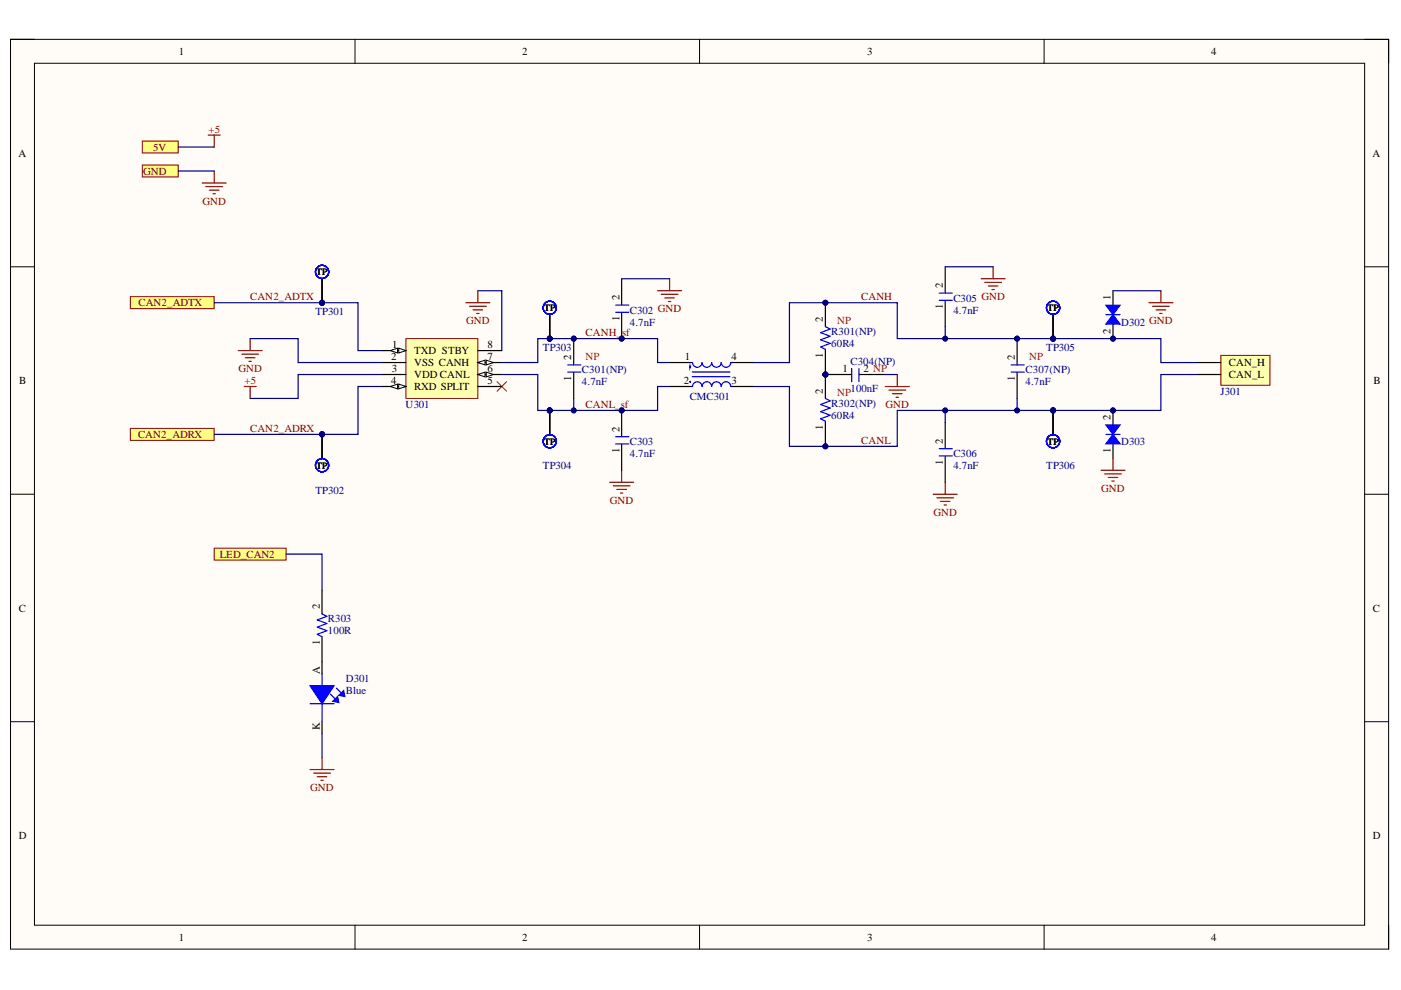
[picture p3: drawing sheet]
<svg xmlns="http://www.w3.org/2000/svg" width="297mm" height="210mm" viewBox="0 0 297 210" stroke-linecap="round" stroke-linejoin="round" font-family="sans-serif">
<defs><g id="words">
<g font-size="2.3">
<text x="37.9" y="11.7">1</text>
<text x="110.7" y="11.7">2</text>
<text x="183.9" y="11.7">3</text>
<text x="256.8" y="11.7">4</text>
<text x="3.9" y="33.3">A</text>
<text x="291" y="33.3">A</text>
<text x="131.3" y="63.6" transform="rotate(-90 131.3 63.6)">2</text>
<text x="199.9" y="65.6" transform="rotate(-90 199.9 65.6)">1</text>
<text x="199.9" y="61.1" transform="rotate(-90 199.9 61.1)">2</text>
<text x="235.4" y="63.6" transform="rotate(-90 235.4 63.6)">1</text>
<text x="131.3" y="68.1" transform="rotate(-90 131.3 68.1)">1</text>
<text x="174.5" y="68.3" transform="rotate(-90 174.5 68.3)">2</text>
<text x="235.4" y="70.9" transform="rotate(-90 235.4 70.9)">2</text>
<text x="83" y="76.4">2</text>
<text x="83.1" y="73.8">1</text>
<text x="87.8" y="75.1">TXD STBY</text>
<text x="87.8" y="77.6">VSS CANH</text>
<text x="103.3" y="76.4">7</text>
<text x="103.3" y="73.8">8</text>
<text x="121.1" y="76.4" transform="rotate(-90 121.1 76.4)">2</text>
<text x="145.2" y="76.4">1</text>
<text x="155.1" y="76.4">4</text>
<text x="174.5" y="75.9" transform="rotate(-90 174.5 75.9)">1</text>
<text x="215.1" y="76.4" transform="rotate(-90 215.1 76.4)">2</text>
<text x="260.6" y="77.6">CAN_H</text>
<text x="4.1" y="81.4">B</text>
<text x="83" y="81.4">4</text>
<text x="83" y="78.9">3</text>
<text x="87.8" y="80.2">VDD CANL</text>
<text x="87.8" y="82.7">RXD SPLIT</text>
<text x="103.3" y="81.4">5</text>
<text x="103.3" y="78.9">6</text>
<text x="121.1" y="80.8" transform="rotate(-90 121.1 80.8)">1</text>
<text x="145" y="81.4">2</text>
<text x="155.1" y="81.4">3</text>
<text x="174.5" y="83.5" transform="rotate(-90 174.5 83.5)">2</text>
<text x="178.6" y="78.9">1</text>
<text x="183.1" y="78.9">2 NP</text>
<text x="215.1" y="80.8" transform="rotate(-90 215.1 80.8)">1</text>
<text x="260.6" y="80.2">CAN_L</text>
<text x="291.2" y="81.4">B</text>
<text x="235.4" y="89" transform="rotate(-90 235.4 89)">2</text>
<text x="131.3" y="91.6" transform="rotate(-90 131.3 91.6)">2</text>
<text x="174.5" y="91.2" transform="rotate(-90 174.5 91.2)">1</text>
<text x="199.9" y="94.1" transform="rotate(-90 199.9 94.1)">2</text>
<text x="131.3" y="96.1" transform="rotate(-90 131.3 96.1)">1</text>
<text x="199.9" y="98.6" transform="rotate(-90 199.9 98.6)">1</text>
<text x="235.4" y="96.1" transform="rotate(-90 235.4 96.1)">1</text>
<text x="4" y="129.7">C</text>
<text x="67.8" y="129.2" transform="rotate(-90 67.8 129.2)">2</text>
<text x="291.1" y="129.7">C</text>
<text x="67.8" y="136.9" transform="rotate(-90 67.8 136.9)">1</text>
<text x="67.8" y="142.9" transform="rotate(-90 67.8 142.9)">A</text>
<text x="67.8" y="154.7" transform="rotate(-90 67.8 154.7)">K</text>
<text x="4" y="177.9">D</text>
<text x="291.1" y="177.9">D</text>
<text x="37.9" y="199.5">1</text>
<text x="110.7" y="199.5">2</text>
<text x="183.9" y="199.5">3</text>
<text x="256.8" y="199.5">4</text>
</g>
<g font-size="2.3" fill="#800000">
<text x="44.2" y="28.1">+5</text>
<text x="32.5" y="32">5V</text>
<text x="30.4" y="37.1">GND</text>
<text x="43" y="43.4">GND</text>
<text x="29.3" y="65">CAN2_ADTX</text>
<text x="53" y="63.7">CAN2_ADTX</text>
<text x="182.6" y="63.7">CANH</text>
<text x="98.9" y="68.8">GND</text>
<text x="124.2" y="71.3">CANH_</text>
<text x="131.9" y="71.3">sf</text>
<text x="50.6" y="78.9">GND</text>
<text x="51.8" y="81.4">+5</text>
<text x="124.2" y="86.5">CANL_sf</text>
<text x="187.7" y="86.5">GND</text>
<text x="29.3" y="92.9">CAN2_ADRX</text>
<text x="53" y="91.7">CAN2_ADRX</text>
<text x="182.6" y="94.2">CANL</text>
<text x="129.3" y="106.9">GND</text>
<text x="233.5" y="104.3">GND</text>
<text x="197.9" y="109.4">GND</text>
<text x="46.6" y="118.3">LED_CAN2</text>
<text x="65.8" y="167.8">GND</text>
</g>
<g font-size="2.3" fill="#000080">
<text x="202.1" y="63.9">C305 GND</text>
<text x="66.9" y="66.7">TP301</text>
<text x="133.5" y="69">4.7nF</text>
<text x="133.5" y="66.5">C302 GND</text>
<text x="176.2" y="71">R301(NP)</text>
<text x="202.1" y="66.5">4.7nF</text>
<text x="237.7" y="69.1">D302 GND</text>
<text x="115.1" y="74.3">TP303</text>
<text x="176.2" y="73.6">60R4</text>
<text x="180.3" y="77.4">C304(NP)</text>
<text x="221.8" y="74.3">TP305</text>
<text x="123.4" y="81.7">4.7nF</text>
<text x="123.4" y="79.2">C301(NP)</text>
<text x="180.3" y="83.2">100nF</text>
<text x="217.4" y="81.7">4.7nF</text>
<text x="217.4" y="79.2">C307(NP)</text>
<text x="258.8" y="83.7">J301</text>
<text x="86" y="86.5">U301</text>
<text x="146.2" y="84.7">CMC301</text>
<text x="176.2" y="88.9">60R4</text>
<text x="176.2" y="86.3">R302(NP)</text>
<text x="133.5" y="94.4">C303</text>
<text x="237.7" y="94.4">D303</text>
<text x="115.1" y="99.5">TP304</text>
<text x="133.5" y="97">4.7nF</text>
<text x="202.1" y="99.5">4.7nF</text>
<text x="202.1" y="97">C306</text>
<text x="221.8" y="99.5">TP306</text>
<text x="66.9" y="104.7">TP302</text>
<text x="69.5" y="132">R303</text>
<text x="69.5" y="134.5">100R</text>
<text x="73.3" y="147.2">Blue</text>
<text x="73.3" y="144.6">D301</text>
</g>
<g font-size="2.3" fill="#f00">
<text x="177.5" y="68.8">NP</text>
<text x="124.2" y="76.4">NP</text>
<text x="218.2" y="76.4">NP</text>
<text x="177.5" y="84">NP</text>
</g>
<g font-size="2">
<text x="67.1" y="58.4">TP</text>
<text x="115.4" y="66">TP</text>
<text x="222.1" y="66">TP</text>
<text x="115.4" y="94.3">TP</text>
<text x="222.1" y="94.3">TP</text>
<text x="67.1" y="99.3">TP</text>
</g>
</g></defs>
<path d="M2.2 8.3h292.2v192.9h-292.2z" fill-rule="evenodd" fill="#fffcf8"/>
<path d="M2.2 8.3h292.2v192.9h-292.2z" fill="none" stroke="#000" stroke-width=".21"/>
<path d="M7.3 13.4h282v182.8h-282z" fill-rule="evenodd" fill="#fffcf8"/>
<g fill="none" stroke="#000" stroke-width=".21">
<path d="M2.2 8.3h5.1M7.3 13.4h282v182.8h-282zM75.3 8.3v5.1M148.3 8.3v5.1M221.4 8.3v5.1M289.3 8.3h5.1v5.1M2.2 56.6h5.1M289.3 56.6h5.1M2.2 104.8h5.1M289.3 104.8h5.1M2.2 153h5.1M289.3 153h5.1"/>
<path d="M75.3 196.2v5M148.3 196.2v5M221.4 196.2v5M294.4 196.2v5"/>
</g>
<path d="M105.4 80.9l2 2.1M107.4 80.9l-2 2.1" fill="none" stroke="#f00" stroke-width=".21"/>
<g fill="none" stroke="#800000" stroke-width=".25">
<path d="M142 59.1v2.5M208 59.1h5.1M208.8 59.9h3.5M210.6 56.6v2.5M50.5 74.3h5.1M51.3 75.1h3.5M52 75.9h2.1M52.8 76.6h.5M53 71.8v2.5M98.8 64.2h5.1M99.5 64.9h3.6M100.3 65.7h2"/>
<path d="M101.1 66.5h.5M101.3 61.6v2.6M139.4 61.6h5.1M140.2 62.4h3.5M140.9 63.2h2.1M141.7 63.9h.5M190.2 79.4v2.6M209.5 60.6h2.1M210.3 61.4h.5M51.8 81.9h2.5M53 81.9v2.6M131.8 99.7v2.5"/>
<path d="M187.7 82h5.1M188.5 82.7h3.5M189.2 83.5h2.1M190 84.2h.5M129.3 102.2h5M130 103h3.6M130.8 103.8h2M131.5 104.5h.6M197.9 104.8h5M198.6 105.6h3.6M199.4 106.3h2M200.1 107.1h.6"/>
<path d="M200.4 102.2v2.6M65.7 163.2h5.1M66.5 163.9h3.6M67.3 164.7h2M68 165.4h.5M68.3 160.6v2.6"/>
</g>
<path d="M68.3 140.3v2.6M68.3 153v2.5" fill="none" stroke="#000" stroke-width=".25"/>
<path d="M65.7 149.2h5.1M68.3 142.9v2.5M68.3 147.9v5.1" fill="none" stroke="#00f" stroke-width=".25"/>
<path d="M65.7 145.4h5.1l-2.5 3.8z" fill="#00f"/>
<path d="M65.7 145.4h5.1l-2.5 3.8zM70.1 147.2l1.5 1.5" fill="none" stroke="#00f" stroke-width=".25"/>
<path d="M70.6 148.7l1-1 .2 1.2z" fill="#00f"/>
<path d="M70.6 148.7l1-1 .2 1.2zM71.3 145.9l1.6 1.5" fill="none" stroke="#00f" stroke-width=".25"/>
<path d="M71.8 147.4l1.1-1 .2 1.3z" fill="#00f"/>
<path d="M68.3 130.2l1 .5-2 .7 2 .8-2 .8 2 .7-2 .8 1 .5M71.8 147.4l1.1-1 .2 1.3z" fill="none" stroke="#00f" stroke-width=".25"/>
<path d="M68.3 125.1v5.1M68.3 135v5.3" fill="none" stroke="#000" stroke-width=".25"/>
<circle cx="175" cy="79.4" r=".51" fill="#000080"/>
<circle cx="175" cy="79.4" r=".51" fill="none" stroke="#000080" stroke-width=".21"/>
<path d="M175 79.4h5.5" fill="none" stroke="#000" stroke-width=".25"/>
<circle cx="175" cy="79.4" r=".51" fill="#000080"/>
<circle cx="175" cy="79.4" r=".51" fill="none" stroke="#000080" stroke-width=".21"/>
<path d="M182.2 79.4h5.5" fill="none" stroke="#000" stroke-width=".25"/>
<path d="M180.6 78.1v2.8M182.1 78.1v2.8" fill="none" stroke="#00f" stroke-width=".25"/>
<circle cx="175" cy="94.6" r=".51" fill="#000080"/>
<circle cx="175" cy="94.6" r=".51" fill="none" stroke="#000080" stroke-width=".21"/>
<circle cx="175" cy="79.4" r=".51" fill="#000080"/>
<circle cx="175" cy="79.4" r=".51" fill="none" stroke="#000080" stroke-width=".21"/>
<path d="M175 89.3v5.3" fill="none" stroke="#000" stroke-width=".25"/>
<circle cx="175" cy="94.6" r=".51" fill="#000080"/>
<circle cx="175" cy="94.6" r=".51" fill="none" stroke="#000080" stroke-width=".21"/>
<path d="M175 79.4v5.1" fill="none" stroke="#000" stroke-width=".25"/>
<circle cx="175" cy="79.4" r=".51" fill="#000080"/>
<circle cx="175" cy="79.4" r=".51" fill="none" stroke="#000080" stroke-width=".21"/>
<path d="M175 84.5l1 .5-2 .8 2 .7-2 .8 2 .7-2 .8 1 .5" fill="none" stroke="#00f" stroke-width=".25"/>
<circle cx="175" cy="79.4" r=".51" fill="#000080"/>
<circle cx="175" cy="79.4" r=".51" fill="none" stroke="#000080" stroke-width=".21"/>
<circle cx="175" cy="64.2" r=".51" fill="#000080"/>
<circle cx="175" cy="64.2" r=".51" fill="none" stroke="#000080" stroke-width=".21"/>
<path d="M175 74.1v5.3" fill="none" stroke="#000" stroke-width=".25"/>
<circle cx="175" cy="79.4" r=".51" fill="#000080"/>
<circle cx="175" cy="79.4" r=".51" fill="none" stroke="#000080" stroke-width=".21"/>
<path d="M175 64.2v5.1" fill="none" stroke="#000" stroke-width=".25"/>
<circle cx="175" cy="64.2" r=".51" fill="#000080"/>
<circle cx="175" cy="64.2" r=".51" fill="none" stroke="#000080" stroke-width=".21"/>
<path d="M175 69.3l1 .5-2 .7 2 .8-2 .7 2 .8-2 .8 1 .5" fill="none" stroke="#00f" stroke-width=".25"/>
<circle cx="131.8" cy="87" r=".51" fill="#000080"/>
<circle cx="131.8" cy="87" r=".51" fill="none" stroke="#000080" stroke-width=".21"/>
<path d="M131.8 87v5.6M131.8 94.2v5.5" fill="none" stroke="#000" stroke-width=".25"/>
<circle cx="131.8" cy="87" r=".51" fill="#000080"/>
<circle cx="131.8" cy="87" r=".51" fill="none" stroke="#000080" stroke-width=".21"/>
<path d="M130.5 94.1h2.8M130.5 92.6h2.8" fill="none" stroke="#00f" stroke-width=".25"/>
<circle cx="121.6" cy="71.8" r=".51" fill="#000080"/>
<circle cx="121.6" cy="71.8" r=".51" fill="none" stroke="#000080" stroke-width=".21"/>
<path d="M121.6 71.8v5.5M121.6 78.9v5.6" fill="none" stroke="#000" stroke-width=".25"/>
<circle cx="121.6" cy="71.8" r=".51" fill="#000080"/>
<circle cx="121.6" cy="71.8" r=".51" fill="none" stroke="#000080" stroke-width=".21"/>
<path d="M120.4 78.9h2.8M120.4 77.4h2.8" fill="none" stroke="#00f" stroke-width=".25"/>
<circle cx="131.8" cy="71.8" r=".51" fill="#000080"/>
<circle cx="131.8" cy="71.8" r=".51" fill="none" stroke="#000080" stroke-width=".21"/>
<path d="M131.8 66.3v5.5" fill="none" stroke="#000" stroke-width=".25"/>
<circle cx="131.8" cy="71.8" r=".51" fill="#000080"/>
<circle cx="131.8" cy="71.8" r=".51" fill="none" stroke="#000080" stroke-width=".21"/>
<path d="M131.8 59.1v5.5M200.4 56.6v5.5M200.4 63.7v5.6M200.4 89.6v5.5M200.4 96.7v5.5" fill="none" stroke="#000" stroke-width=".25"/>
<path d="M130.5 66.2h2.8M130.5 64.7h2.8M199.1 63.7h2.8M199.1 62.2h2.8M199.1 96.7h2.8M199.1 95.1h2.8" fill="none" stroke="#00f" stroke-width=".25"/>
<path d="M258.8 75.4h10.5v6.3h-10.5z" fill-rule="evenodd" fill="#ffffb0"/>
<path d="M258.8 75.4h10.5v6.3h-10.5z" fill="none" stroke="#800000" stroke-width=".21"/>
<path d="M142 76.9h4.8M154.9 76.9h4.8M253.8 79.4h5M253.8 76.9h5M142 81.9h4.8M154.9 81.9h4.8" fill="none" stroke="#000" stroke-width=".25"/>
<g fill="none" stroke="#00f" stroke-width=".25">
<path d="M146.3 77.8l.1 .1zM146.8 79.9h8M146.8 78.9h8M148.8 76.9a1 1 0 0 1-1 1 1 1 0 0 1-1-1M150.9 76.9a1 1 0 0 1-1 1 1 1 0 0 1-1-1M154.9 76.9a1.02 1.02 0 0 1-1 1 1.02 1.02 0 0 1-1-1 1 1 0 0 1-1 1 1 1 0 0 1-1-1M146.3 80.9l.1 .1zM148.8 81.9a1 1 0 0 0-1-1 1 1 0 0 0-1 1.1M150.9 81.9a1 1 0 0 0-1-1 1 1 0 0 0-1 1.1M154.9 81.9a1 1 0 0 0-1-1 1 1 0 0 0-1 1.1 1.01 1.01 0 0 0-1-1.1 1.01 1.01 0 0 0-1 1.1"/>
<circle cx="146.3" cy="77.9" r=".06"/>
</g>
<path d="M86.1 71.8h15.2v12.7h-15.2z" fill-rule="evenodd" fill="#ffffb0"/>
<path d="M86.1 71.8h15.2v12.7h-15.2z" fill="none" stroke="#800000" stroke-width=".21"/>
<path d="M81 74.3h5.1" fill="none" stroke="#000" stroke-width=".25"/>
<path d="M84.5 73.8l1.6 .5-1.6 .5z" fill="#f8fcff"/>
<path d="M84.5 73.8l1.6 .5-1.6 .5z" fill="none" stroke="#000" stroke-width=".21"/>
<path d="M82.8 74.3l1.5-.5v1z" fill="#f8fcff"/>
<path d="M82.8 74.3l1.5-.5v1z" fill="none" stroke="#000" stroke-width=".21"/>
<path d="M81 76.9h5.1M81 79.4h5.1M81 81.9h5.1" fill="none" stroke="#000" stroke-width=".25"/>
<path d="M84.5 81.4l1.6 .5-1.6 .6z" fill="#f8fcff"/>
<path d="M84.5 81.4l1.6 .5-1.6 .6z" fill="none" stroke="#000" stroke-width=".21"/>
<path d="M82.8 81.9l1.5-.5v1.1z" fill="#f8fcff"/>
<path d="M82.8 81.9l1.5-.5v1.1z" fill="none" stroke="#000" stroke-width=".21"/>
<path d="M101.3 79.4h5.1M101.3 81.9h5.1" fill="none" stroke="#000" stroke-width=".25"/>
<path d="M101.3 79.4l1.5-.5v1z" fill="#f8fcff"/>
<path d="M101.3 79.4l1.5-.5v1z" fill="none" stroke="#000" stroke-width=".21"/>
<path d="M103.1 78.9l1.5 .5-1.5 .5z" fill="#f8fcff"/>
<path d="M103.1 78.9l1.5 .5-1.5 .5z" fill="none" stroke="#000" stroke-width=".21"/>
<path d="M101.3 76.9h5.1" fill="none" stroke="#000" stroke-width=".25"/>
<path d="M101.3 76.9l1.5-.5v1z" fill="#f8fcff"/>
<path d="M101.3 76.9l1.5-.5v1z" fill="none" stroke="#000" stroke-width=".21"/>
<path d="M103.1 76.4l1.5 .5-1.5 .5z" fill="#f8fcff"/>
<path d="M103.1 76.4l1.5 .5-1.5 .5z" fill="none" stroke="#000" stroke-width=".21"/>
<path d="M101.3 74.3h5.1" fill="none" stroke="#000" stroke-width=".25"/>
<circle cx="223.3" cy="71.8" r=".51" fill="#000080"/>
<circle cx="223.3" cy="71.8" r=".51" fill="none" stroke="#000080" stroke-width=".21"/>
<circle cx="223.3" cy="71.8" r=".51" fill="#000080"/>
<circle cx="223.3" cy="71.8" r=".51" fill="none" stroke="#000080" stroke-width=".21"/>
<circle cx="223.3" cy="71.8" r=".51" fill="#000080"/>
<circle cx="223.3" cy="71.8" r=".51" fill="none" stroke="#000080" stroke-width=".21"/>
<path d="M223.3 66.7v5.1" fill="none" stroke="#000" stroke-width=".25"/>
<circle cx="223.3" cy="71.8" r=".51" fill="#000080"/>
<circle cx="223.3" cy="71.8" r=".51" fill="none" stroke="#000080" stroke-width=".21"/>
<circle cx="223.3" cy="65.3" r="1.4" fill="none" stroke="#00f" stroke-width=".25"/>
<path d="M223.3 66.7v5.1" fill="none" stroke="#000" stroke-width=".25"/>
<circle cx="223.3" cy="71.8" r=".51" fill="#000080"/>
<circle cx="223.3" cy="71.8" r=".51" fill="none" stroke="#000080" stroke-width=".21"/>
<circle cx="223.3" cy="65.3" r="1.4" fill="none" stroke="#00f" stroke-width=".25"/>
<path d="M223.3 66.7v5.1" fill="none" stroke="#000" stroke-width=".25"/>
<circle cx="223.3" cy="71.8" r=".51" fill="#000080"/>
<circle cx="223.3" cy="71.8" r=".51" fill="none" stroke="#000080" stroke-width=".21"/>
<circle cx="223.3" cy="65.3" r="1.4" fill="none" stroke="#00f" stroke-width=".25"/>
<circle cx="223.3" cy="87" r=".51" fill="#000080"/>
<circle cx="223.3" cy="87" r=".51" fill="none" stroke="#000080" stroke-width=".21"/>
<circle cx="223.3" cy="87" r=".51" fill="#000080"/>
<circle cx="223.3" cy="87" r=".51" fill="none" stroke="#000080" stroke-width=".21"/>
<circle cx="223.3" cy="87" r=".51" fill="#000080"/>
<circle cx="223.3" cy="87" r=".51" fill="none" stroke="#000080" stroke-width=".21"/>
<path d="M223.3 87v5.1" fill="none" stroke="#000" stroke-width=".25"/>
<circle cx="223.3" cy="87" r=".51" fill="#000080"/>
<circle cx="223.3" cy="87" r=".51" fill="none" stroke="#000080" stroke-width=".21"/>
<circle cx="223.3" cy="93.6" r="1.4" fill="none" stroke="#00f" stroke-width=".25"/>
<path d="M223.3 87v5.1" fill="none" stroke="#000" stroke-width=".25"/>
<circle cx="223.3" cy="87" r=".51" fill="#000080"/>
<circle cx="223.3" cy="87" r=".51" fill="none" stroke="#000080" stroke-width=".21"/>
<circle cx="223.3" cy="93.6" r="1.4" fill="none" stroke="#00f" stroke-width=".25"/>
<path d="M223.3 87v5.1" fill="none" stroke="#000" stroke-width=".25"/>
<circle cx="223.3" cy="87" r=".51" fill="#000080"/>
<circle cx="223.3" cy="87" r=".51" fill="none" stroke="#000080" stroke-width=".21"/>
<circle cx="223.3" cy="93.6" r="1.4" fill="none" stroke="#00f" stroke-width=".25"/>
<circle cx="68.3" cy="64.2" r=".51" fill="#000080"/>
<circle cx="68.3" cy="64.2" r=".51" fill="none" stroke="#000080" stroke-width=".21"/>
<circle cx="68.3" cy="64.2" r=".51" fill="#000080"/>
<circle cx="68.3" cy="64.2" r=".51" fill="none" stroke="#000080" stroke-width=".21"/>
<circle cx="68.3" cy="64.2" r=".51" fill="#000080"/>
<circle cx="68.3" cy="64.2" r=".51" fill="none" stroke="#000080" stroke-width=".21"/>
<path d="M68.3 59.1v5.1" fill="none" stroke="#000" stroke-width=".25"/>
<circle cx="68.3" cy="64.2" r=".51" fill="#000080"/>
<circle cx="68.3" cy="64.2" r=".51" fill="none" stroke="#000080" stroke-width=".21"/>
<circle cx="68.3" cy="57.6" r="1.4" fill="none" stroke="#00f" stroke-width=".25"/>
<path d="M68.3 59.1v5.1" fill="none" stroke="#000" stroke-width=".25"/>
<circle cx="68.3" cy="64.2" r=".51" fill="#000080"/>
<circle cx="68.3" cy="64.2" r=".51" fill="none" stroke="#000080" stroke-width=".21"/>
<circle cx="68.3" cy="57.6" r="1.4" fill="none" stroke="#00f" stroke-width=".25"/>
<path d="M68.3 59.1v5.1" fill="none" stroke="#000" stroke-width=".25"/>
<circle cx="68.3" cy="64.2" r=".51" fill="#000080"/>
<circle cx="68.3" cy="64.2" r=".51" fill="none" stroke="#000080" stroke-width=".21"/>
<circle cx="68.3" cy="57.6" r="1.4" fill="none" stroke="#00f" stroke-width=".25"/>
<circle cx="68.3" cy="92.1" r=".51" fill="#000080"/>
<circle cx="68.3" cy="92.1" r=".51" fill="none" stroke="#000080" stroke-width=".21"/>
<circle cx="68.3" cy="92.1" r=".51" fill="#000080"/>
<circle cx="68.3" cy="92.1" r=".51" fill="none" stroke="#000080" stroke-width=".21"/>
<circle cx="68.3" cy="92.1" r=".51" fill="#000080"/>
<circle cx="68.3" cy="92.1" r=".51" fill="none" stroke="#000080" stroke-width=".21"/>
<path d="M68.3 92.1v5.1" fill="none" stroke="#000" stroke-width=".25"/>
<circle cx="68.3" cy="92.1" r=".51" fill="#000080"/>
<circle cx="68.3" cy="92.1" r=".51" fill="none" stroke="#000080" stroke-width=".21"/>
<circle cx="68.3" cy="98.6" r="1.4" fill="none" stroke="#00f" stroke-width=".25"/>
<path d="M68.3 92.1v5.1" fill="none" stroke="#000" stroke-width=".25"/>
<circle cx="68.3" cy="92.1" r=".51" fill="#000080"/>
<circle cx="68.3" cy="92.1" r=".51" fill="none" stroke="#000080" stroke-width=".21"/>
<circle cx="68.3" cy="98.6" r="1.4" fill="none" stroke="#00f" stroke-width=".25"/>
<path d="M68.3 92.1v5.1" fill="none" stroke="#000" stroke-width=".25"/>
<circle cx="68.3" cy="92.1" r=".51" fill="#000080"/>
<circle cx="68.3" cy="92.1" r=".51" fill="none" stroke="#000080" stroke-width=".21"/>
<circle cx="68.3" cy="98.6" r="1.4" fill="none" stroke="#00f" stroke-width=".25"/>
<circle cx="116.6" cy="71.8" r=".51" fill="#000080"/>
<circle cx="116.6" cy="71.8" r=".51" fill="none" stroke="#000080" stroke-width=".21"/>
<circle cx="116.6" cy="71.8" r=".51" fill="#000080"/>
<circle cx="116.6" cy="71.8" r=".51" fill="none" stroke="#000080" stroke-width=".21"/>
<circle cx="116.6" cy="71.8" r=".51" fill="#000080"/>
<circle cx="116.6" cy="71.8" r=".51" fill="none" stroke="#000080" stroke-width=".21"/>
<path d="M116.6 66.7v5.1" fill="none" stroke="#000" stroke-width=".25"/>
<circle cx="116.6" cy="71.8" r=".51" fill="#000080"/>
<circle cx="116.6" cy="71.8" r=".51" fill="none" stroke="#000080" stroke-width=".21"/>
<circle cx="116.6" cy="65.3" r="1.4" fill="none" stroke="#00f" stroke-width=".25"/>
<path d="M116.6 66.7v5.1" fill="none" stroke="#000" stroke-width=".25"/>
<circle cx="116.6" cy="71.8" r=".51" fill="#000080"/>
<circle cx="116.6" cy="71.8" r=".51" fill="none" stroke="#000080" stroke-width=".21"/>
<circle cx="116.6" cy="65.3" r="1.4" fill="none" stroke="#00f" stroke-width=".25"/>
<path d="M116.6 66.7v5.1" fill="none" stroke="#000" stroke-width=".25"/>
<circle cx="116.6" cy="71.8" r=".51" fill="#000080"/>
<circle cx="116.6" cy="71.8" r=".51" fill="none" stroke="#000080" stroke-width=".21"/>
<circle cx="116.6" cy="65.3" r="1.4" fill="none" stroke="#00f" stroke-width=".25"/>
<circle cx="116.6" cy="87" r=".51" fill="#000080"/>
<circle cx="116.6" cy="87" r=".51" fill="none" stroke="#000080" stroke-width=".21"/>
<circle cx="116.6" cy="87" r=".51" fill="#000080"/>
<circle cx="116.6" cy="87" r=".51" fill="none" stroke="#000080" stroke-width=".21"/>
<circle cx="116.6" cy="87" r=".51" fill="#000080"/>
<circle cx="116.6" cy="87" r=".51" fill="none" stroke="#000080" stroke-width=".21"/>
<path d="M116.6 87v5.1" fill="none" stroke="#000" stroke-width=".25"/>
<circle cx="116.6" cy="87" r=".51" fill="#000080"/>
<circle cx="116.6" cy="87" r=".51" fill="none" stroke="#000080" stroke-width=".21"/>
<circle cx="116.6" cy="93.6" r="1.4" fill="none" stroke="#00f" stroke-width=".25"/>
<path d="M116.6 87v5.1" fill="none" stroke="#000" stroke-width=".25"/>
<circle cx="116.6" cy="87" r=".51" fill="#000080"/>
<circle cx="116.6" cy="87" r=".51" fill="none" stroke="#000080" stroke-width=".21"/>
<circle cx="116.6" cy="93.6" r="1.4" fill="none" stroke="#00f" stroke-width=".25"/>
<path d="M116.6 87v5.1" fill="none" stroke="#000" stroke-width=".25"/>
<circle cx="116.6" cy="87" r=".51" fill="#000080"/>
<circle cx="116.6" cy="87" r=".51" fill="none" stroke="#000080" stroke-width=".21"/>
<circle cx="116.6" cy="93.6" r="1.4" fill="none" stroke="#00f" stroke-width=".25"/>
<circle cx="215.6" cy="71.8" r=".51" fill="#000080"/>
<circle cx="215.6" cy="71.8" r=".51" fill="none" stroke="#000080" stroke-width=".21"/>
<path d="M215.6 71.8v5.5M215.6 79v5.5" fill="none" stroke="#000" stroke-width=".25"/>
<circle cx="215.6" cy="71.8" r=".51" fill="#000080"/>
<circle cx="215.6" cy="71.8" r=".51" fill="none" stroke="#000080" stroke-width=".21"/>
<path d="M214.4 78.9h2.8M214.4 77.4h2.8" fill="none" stroke="#00f" stroke-width=".25"/>
<path d="M30.2 35h7.6v2.5h-7.6z" fill-rule="evenodd" fill="#ffff80"/>
<path d="M30.2 35h7.6v2.5h-7.6z" fill="none" stroke="#800000" stroke-width=".21"/>
<path d="M45.4 116.2h15.3v2.5h-15.3z" fill-rule="evenodd" fill="#ffff80"/>
<path d="M45.4 116.2h15.3v2.5h-15.3z" fill="none" stroke="#800000" stroke-width=".21"/>
<path d="M30.2 29.9h7.6v2.5h-7.6z" fill-rule="evenodd" fill="#ffff80"/>
<path d="M30.2 29.9h7.6v2.5h-7.6z" fill="none" stroke="#800000" stroke-width=".21"/>
<path d="M27.6 90.8h17.8v2.6h-17.8z" fill-rule="evenodd" fill="#ffff80"/>
<path d="M27.6 90.8h17.8v2.6h-17.8z" fill="none" stroke="#800000" stroke-width=".21"/>
<path d="M27.6 62.9h17.8v2.5h-17.8z" fill-rule="evenodd" fill="#ffff80"/>
<path d="M27.6 62.9h17.8v2.5h-17.8z" fill="none" stroke="#800000" stroke-width=".21"/>
<path d="M42.9 38.8h5.1M43.6 39.6h3.6M44.1 28.6h2.6M45.4 28.6v2.6M45.4 36.3v2.5M44.4 40.3h2M45.2 41.1h.5" fill="none" stroke="#800000" stroke-width=".25"/>
<circle cx="236" cy="71.8" r=".51" fill="#000080"/>
<circle cx="236" cy="71.8" r=".51" fill="none" stroke="#000080" stroke-width=".21"/>
<path d="M236 61.6v3M236 68.8v3" fill="none" stroke="#000" stroke-width=".25"/>
<circle cx="236" cy="71.8" r=".51" fill="#000080"/>
<circle cx="236" cy="71.8" r=".51" fill="none" stroke="#000080" stroke-width=".21"/>
<path d="M236 66.7l1.5 2h-3z" fill="#00f"/>
<path d="M236 66.7l1.5 2h-3z" fill="none" stroke="#00f" stroke-width=".25"/>
<path d="M234.5 64.7h3l-1.5 2z" fill="#00f"/>
<path d="M234.5 64.7h3l-1.5 2zM234.5 66.7h3" fill="none" stroke="#00f" stroke-width=".25"/>
<circle cx="236" cy="87" r=".51" fill="#000080"/>
<circle cx="236" cy="87" r=".51" fill="none" stroke="#000080" stroke-width=".21"/>
<path d="M236 87v3M236 94.2v3" fill="none" stroke="#000" stroke-width=".25"/>
<circle cx="236" cy="87" r=".51" fill="#000080"/>
<circle cx="236" cy="87" r=".51" fill="none" stroke="#000080" stroke-width=".21"/>
<path d="M234.5 90.1h3l-1.5 2z" fill="#00f"/>
<path d="M234.5 90.1h3l-1.5 2z" fill="none" stroke="#00f" stroke-width=".25"/>
<path d="M236 92.1l1.5 2h-3z" fill="#00f"/>
<path d="M234.5 92.1h3M236 92.1l1.5 2h-3z" fill="none" stroke="#00f" stroke-width=".25"/>
<path d="M81 81.9h-5.1v10.2h-30.5" fill="none" stroke="#000080" stroke-width=".25"/>
<circle cx="68.3" cy="92.1" r=".51" fill="#000080"/>
<circle cx="68.3" cy="92.1" r=".51" fill="none" stroke="#000080" stroke-width=".21"/>
<path d="M45.4 64.2h30.5v10.1h5.1" fill="none" stroke="#000080" stroke-width=".25"/>
<circle cx="68.3" cy="64.2" r=".51" fill="#000080"/>
<circle cx="68.3" cy="64.2" r=".51" fill="none" stroke="#000080" stroke-width=".21"/>
<path d="M53 71.8h10.2v5.1h17.8M81 79.4h-17.8v5.1h-10.2M101.3 61.6h5.1v12.7M121.6 84.5v2.5" fill="none" stroke="#000080" stroke-width=".25"/>
<circle cx="121.6" cy="87" r=".51" fill="#000080"/>
<circle cx="121.6" cy="87" r=".51" fill="none" stroke="#000080" stroke-width=".21"/>
<path d="M200.4 87v2.6" fill="none" stroke="#000080" stroke-width=".25"/>
<circle cx="200.4" cy="87" r=".51" fill="#000080"/>
<circle cx="200.4" cy="87" r=".51" fill="none" stroke="#000080" stroke-width=".21"/>
<path d="M106.4 76.9h7.6v-5.1h25.4v5.1h2.6" fill="none" stroke="#000080" stroke-width=".25"/>
<circle cx="116.6" cy="71.8" r=".51" fill="#000080"/>
<circle cx="116.6" cy="71.8" r=".51" fill="none" stroke="#000080" stroke-width=".21"/>
<circle cx="121.6" cy="71.8" r=".51" fill="#000080"/>
<circle cx="121.6" cy="71.8" r=".51" fill="none" stroke="#000080" stroke-width=".21"/>
<circle cx="131.8" cy="71.8" r=".51" fill="#000080"/>
<circle cx="131.8" cy="71.8" r=".51" fill="none" stroke="#000080" stroke-width=".21"/>
<path d="M106.4 79.4h7.6v7.6h25.4v-5.1h2.6" fill="none" stroke="#000080" stroke-width=".25"/>
<circle cx="116.6" cy="87" r=".51" fill="#000080"/>
<circle cx="116.6" cy="87" r=".51" fill="none" stroke="#000080" stroke-width=".21"/>
<circle cx="121.6" cy="87" r=".51" fill="#000080"/>
<circle cx="121.6" cy="87" r=".51" fill="none" stroke="#000080" stroke-width=".21"/>
<circle cx="131.8" cy="87" r=".51" fill="#000080"/>
<circle cx="131.8" cy="87" r=".51" fill="none" stroke="#000080" stroke-width=".21"/>
<path d="M215.6 84.5v2.5" fill="none" stroke="#000080" stroke-width=".25"/>
<circle cx="215.6" cy="87" r=".51" fill="#000080"/>
<circle cx="215.6" cy="87" r=".51" fill="none" stroke="#000080" stroke-width=".21"/>
<path d="M200.4 71.8h-10.2v-7.6h-22.8v12.7h-7.6" fill="none" stroke="#000080" stroke-width=".25"/>
<circle cx="175" cy="64.2" r=".51" fill="#000080"/>
<circle cx="175" cy="64.2" r=".51" fill="none" stroke="#000080" stroke-width=".21"/>
<circle cx="200.4" cy="71.8" r=".51" fill="#000080"/>
<circle cx="200.4" cy="71.8" r=".51" fill="none" stroke="#000080" stroke-width=".21"/>
<path d="M37.8 31.2h7.6M37.8 36.3h7.6M131.8 59.1h10.2M200.4 56.6h10.2M187.7 79.4h2.5M200.4 69.3v2.5h45.7v5.1h7.7M236 61.6h10.1M60.7 117.5h7.6v7.6M68.3 155.5v5.1" fill="none" stroke="#000080" stroke-width=".25"/>
<path d="M243.6 64.2h5.1M244.4 64.9h3.5M245.1 65.7h2M245.9 66.5h.5M246.1 61.6v2.6" fill="none" stroke="#800000" stroke-width=".25"/>
<circle cx="200.4" cy="71.8" r=".51" fill="#000080"/>
<circle cx="200.4" cy="71.8" r=".51" fill="none" stroke="#000080" stroke-width=".21"/>
<circle cx="215.6" cy="71.8" r=".51" fill="#000080"/>
<circle cx="215.6" cy="71.8" r=".51" fill="none" stroke="#000080" stroke-width=".21"/>
<circle cx="223.3" cy="71.8" r=".51" fill="#000080"/>
<circle cx="223.3" cy="71.8" r=".51" fill="none" stroke="#000080" stroke-width=".21"/>
<circle cx="236" cy="71.8" r=".51" fill="#000080"/>
<circle cx="236" cy="71.8" r=".51" fill="none" stroke="#000080" stroke-width=".21"/>
<path d="M253.8 79.4h-7.7v7.6h-55.9v7.6h-22.8v-12.6h-7.6" fill="none" stroke="#000080" stroke-width=".25"/>
<circle cx="175" cy="94.6" r=".51" fill="#000080"/>
<circle cx="175" cy="94.6" r=".51" fill="none" stroke="#000080" stroke-width=".21"/>
<circle cx="200.4" cy="87" r=".51" fill="#000080"/>
<circle cx="200.4" cy="87" r=".51" fill="none" stroke="#000080" stroke-width=".21"/>
<circle cx="215.6" cy="87" r=".51" fill="#000080"/>
<circle cx="215.6" cy="87" r=".51" fill="none" stroke="#000080" stroke-width=".21"/>
<circle cx="223.3" cy="87" r=".51" fill="#000080"/>
<circle cx="223.3" cy="87" r=".51" fill="none" stroke="#000080" stroke-width=".21"/>
<circle cx="236" cy="87" r=".51" fill="#000080"/>
<circle cx="236" cy="87" r=".51" fill="none" stroke="#000080" stroke-width=".21"/>
<path d="M233.4 99.7h5.1M236 97.2v2.5M234.2 100.5h3.6M235 101.2h2M235.7 102h.5" fill="none" stroke="#800000" stroke-width=".25"/>
<use href="#words"/>
</svg>
